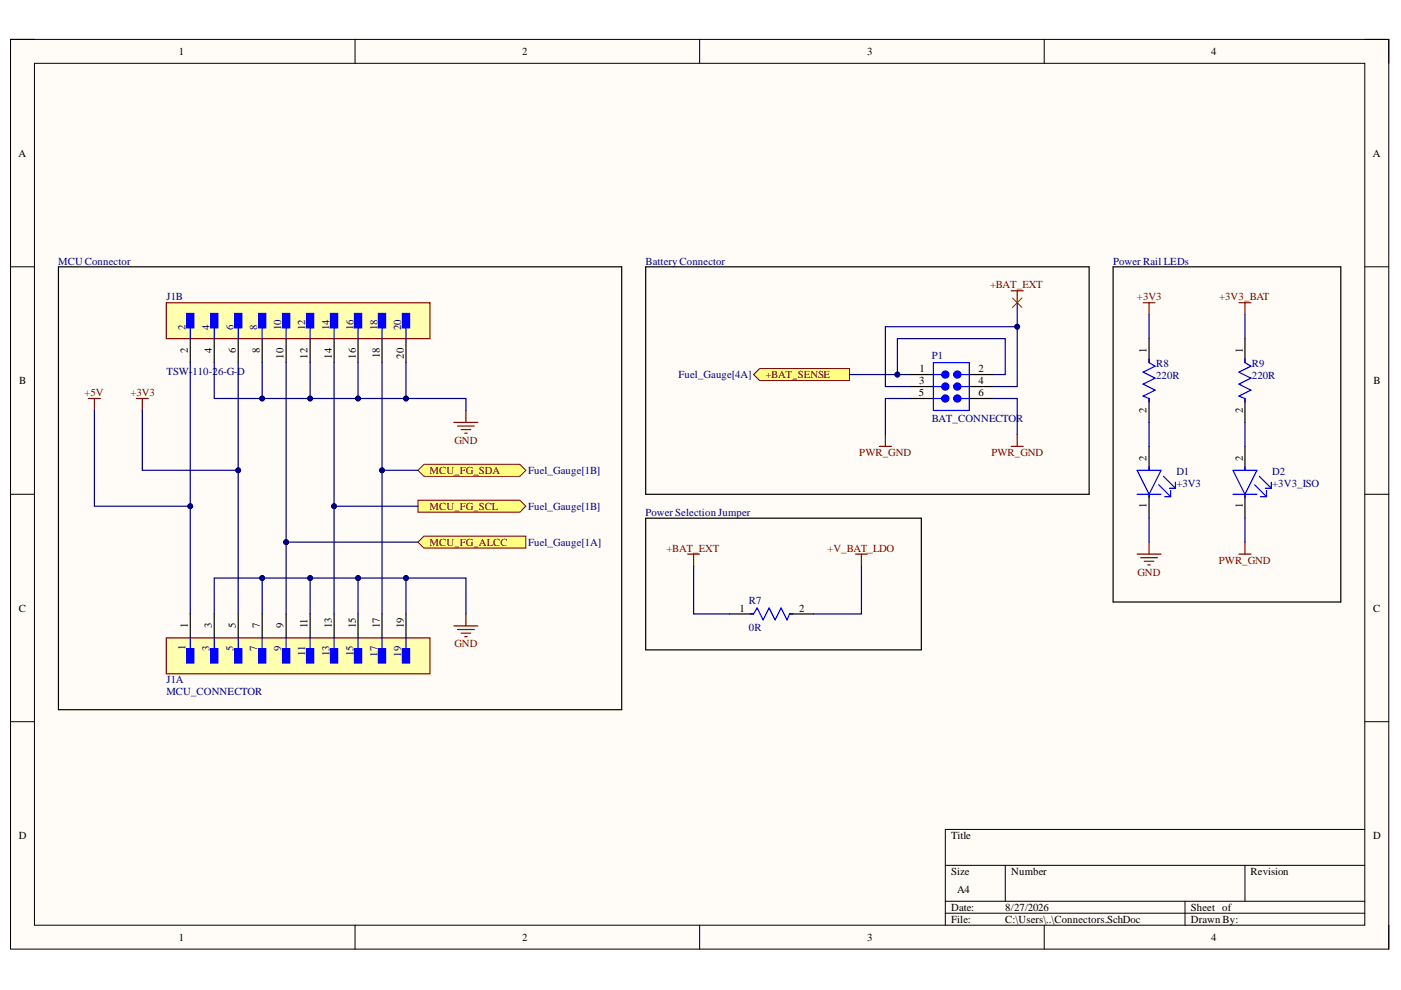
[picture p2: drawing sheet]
<svg xmlns="http://www.w3.org/2000/svg" width="297mm" height="210mm" viewBox="0 0 297 210" stroke-linecap="round" stroke-linejoin="round" font-family="sans-serif">
<defs><g id="words">
<g font-size="2.3">
<text x="37.9" y="11.7">1</text>
<text x="110.7" y="11.7">2</text>
<text x="183.9" y="11.7">3</text>
<text x="256.8" y="11.7">4</text>
<text x="3.9" y="33.3">A</text>
<text x="291" y="33.3">A</text>
<text x="39.8" y="74.9" transform="rotate(-90 39.8 74.9)">2</text>
<text x="44.9" y="74.9" transform="rotate(-90 44.9 74.9)">4</text>
<text x="50" y="74.9" transform="rotate(-90 50 74.9)">6</text>
<text x="55.1" y="74.9" transform="rotate(-90 55.1 74.9)">8</text>
<text x="60.1" y="76" transform="rotate(-90 60.1 76)">10</text>
<text x="65.2" y="76" transform="rotate(-90 65.2 76)">12</text>
<text x="70.4" y="76" transform="rotate(-90 70.4 76)">14</text>
<text x="75.4" y="76" transform="rotate(-90 75.4 76)">16</text>
<text x="80.5" y="76" transform="rotate(-90 80.5 76)">18</text>
<text x="85.6" y="76" transform="rotate(-90 85.6 76)">20</text>
<text x="243.1" y="74.9" transform="rotate(-90 243.1 74.9)">1</text>
<text x="263.5" y="74.9" transform="rotate(-90 263.5 74.9)">1</text>
<text x="4.1" y="81.4">B</text>
<text x="194.8" y="84">5</text>
<text x="194.9" y="81.4">3</text>
<text x="195" y="78.9">1</text>
<text x="207.5" y="81.4">4</text>
<text x="207.5" y="78.9">2</text>
<text x="207.5" y="84">6</text>
<text x="291.2" y="81.4">B</text>
<text x="243.1" y="87.6" transform="rotate(-90 243.1 87.6)">2</text>
<text x="263.5" y="87.6" transform="rotate(-90 263.5 87.6)">2</text>
<text x="243.1" y="97.7" transform="rotate(-90 243.1 97.7)">2</text>
<text x="263.5" y="97.7" transform="rotate(-90 263.5 97.7)">2</text>
<text x="243.1" y="107.7" transform="rotate(-90 243.1 107.7)">1</text>
<text x="263.5" y="107.7" transform="rotate(-90 263.5 107.7)">1</text>
<text x="4" y="129.7">C</text>
<text x="156.8" y="129.7">1</text>
<text x="169.4" y="129.7">2</text>
<text x="291.1" y="129.7">C</text>
<text x="39.8" y="133.2" transform="rotate(-90 39.8 133.2)">1</text>
<text x="44.9" y="133.2" transform="rotate(-90 44.9 133.2)">3</text>
<text x="50" y="133.2" transform="rotate(-90 50 133.2)">5</text>
<text x="55.1" y="133.2" transform="rotate(-90 55.1 133.2)">7</text>
<text x="60.1" y="133.2" transform="rotate(-90 60.1 133.2)">9</text>
<text x="65.2" y="133.2" transform="rotate(-90 65.2 133.2)">11</text>
<text x="70.4" y="133.2" transform="rotate(-90 70.4 133.2)">13</text>
<text x="75.4" y="133.2" transform="rotate(-90 75.4 133.2)">15</text>
<text x="80.5" y="133.2" transform="rotate(-90 80.5 133.2)">17</text>
<text x="85.6" y="133.2" transform="rotate(-90 85.6 133.2)">19</text>
<text x="4" y="177.9">D</text>
<text x="201.6" y="177.9">Title</text>
<text x="291.1" y="177.9">D</text>
<text x="201.6" y="185.5">Size</text>
<text x="214.4" y="185.5">Number</text>
<text x="265.2" y="185.5">Revision</text>
<text x="202.9" y="189.3">A4</text>
<text x="201.6" y="193.1">Date:</text>
<text x="201.6" y="195.7">File:</text>
<text x="213.1" y="193.1">8/27/2026</text>
<text x="213.1" y="195.7">C:\Users\..\Connectors.SchDoc</text>
<text x="252.5" y="193.1">Sheet of</text>
<text x="252.5" y="195.7">Drawn By:</text>
<text x="37.9" y="199.5">1</text>
<text x="110.7" y="199.5">2</text>
<text x="183.9" y="199.5">3</text>
<text x="256.8" y="199.5">4</text>
</g>
<g font-size="2.3" fill="#000080">
<text x="12.3" y="56.1">MCU Connector</text>
<text x="136.9" y="56.1">Battery Connector</text>
<text x="236" y="56.1">Power Rail LEDs</text>
<text x="35.3" y="63.7">J1B</text>
<text x="39.3" y="70" transform="rotate(-90 39.3 70)">2</text>
<text x="44.4" y="70" transform="rotate(-90 44.4 70)">4</text>
<text x="49.5" y="70" transform="rotate(-90 49.5 70)">6</text>
<text x="54.6" y="70" transform="rotate(-90 54.6 70)">8</text>
<text x="59.6" y="70" transform="rotate(-90 59.6 70)">10</text>
<text x="64.7" y="70" transform="rotate(-90 64.7 70)">12</text>
<text x="69.9" y="70" transform="rotate(-90 69.9 70)">14</text>
<text x="74.9" y="70" transform="rotate(-90 74.9 70)">16</text>
<text x="80" y="70" transform="rotate(-90 80 70)">18</text>
<text x="85.1" y="70" transform="rotate(-90 85.1 70)">20</text>
<text x="197.6" y="76.1">P1</text>
<text x="245.1" y="77.9">R8</text>
<text x="265.4" y="77.9">R9</text>
<text x="35.3" y="79.4">TSW-110-26-G-D</text>
<text x="143.9" y="80.2">Fuel_Gauge[4A]</text>
<text x="245.1" y="80.4">220R</text>
<text x="265.4" y="80.4">220R</text>
<text x="197.6" y="89.4">BAT_CONNECTOR</text>
<text x="112" y="100.5">Fuel_Gauge[1B]</text>
<text x="249.4" y="100.8">D1</text>
<text x="269.7" y="100.8">D2</text>
<text x="249.4" y="103.3">+3V3</text>
<text x="269.7" y="103.3">+3V3_ISO</text>
<text x="112" y="108.1">Fuel_Gauge[1B]</text>
<text x="136.9" y="109.4">Power Selection Jumper</text>
<text x="112" y="115.7">Fuel_Gauge[1A]</text>
<text x="158.8" y="128.2">R7</text>
<text x="39.3" y="137.9" transform="rotate(-90 39.3 137.9)">1</text>
<text x="44.4" y="138" transform="rotate(-90 44.4 138)">3</text>
<text x="158.8" y="133.7">0R</text>
<text x="49.5" y="138" transform="rotate(-90 49.5 138)">5</text>
<text x="54.6" y="138" transform="rotate(-90 54.6 138)">7</text>
<text x="59.6" y="138" transform="rotate(-90 59.6 138)">9</text>
<text x="64.7" y="139.1" transform="rotate(-90 64.7 139.1)">11</text>
<text x="69.9" y="139.1" transform="rotate(-90 69.9 139.1)">13</text>
<text x="74.9" y="139.1" transform="rotate(-90 74.9 139.1)">15</text>
<text x="80" y="139.2" transform="rotate(-90 80 139.2)">17</text>
<text x="85.1" y="139.2" transform="rotate(-90 85.1 139.2)">19</text>
<text x="35.3" y="144.9">J1A</text>
<text x="35.3" y="147.4">MCU_CONNECTOR</text>
</g>
<g font-size="2.3" fill="#800000">
<text x="209.9" y="61.2">+BAT_EXT</text>
<text x="241.1" y="63.7">+3V3</text>
<text x="258.5" y="63.7">+3V3_BAT</text>
<text x="17.9" y="84">+5V</text>
<text x="27.7" y="84">+3V3</text>
<text x="162.3" y="80.2">+BAT_SENSE</text>
<text x="96.3" y="94.2">GND</text>
<text x="91.1" y="100.5">MCU_FG_SDA</text>
<text x="182.2" y="96.7">PWR_GND</text>
<text x="210.2" y="96.7">PWR_GND</text>
<text x="91.1" y="108.1">MCU_FG_SCL</text>
<text x="91.1" y="115.7">MCU_FG_ALCC</text>
<text x="141.3" y="117">+BAT_EXT</text>
<text x="175.4" y="117">+V_BAT_LDO</text>
<text x="258.4" y="119.5">PWR_GND</text>
<text x="241.1" y="122.1">GND</text>
<text x="96.3" y="137.3">GND</text>
</g>
</g></defs>
<path d="M2.2 8.4h292.2v192.8h-292.2z" fill-rule="evenodd" fill="#fffcf8"/>
<path d="M2.2 8.4h292.2v192.8h-292.2z" fill="none" stroke="#000" stroke-width=".21"/>
<path d="M7.3 13.4h282.1v182.8h-282.1z" fill-rule="evenodd" fill="#fffcf8"/>
<g fill="none" stroke="#000" stroke-width=".21">
<path d="M2.2 8.3h5.1M7.3 13.4h282.1v182.8h-282.1zM75.3 8.3v5.1M148.3 8.3v5.1M221.4 8.4v5M289.4 8.4h5v5M2.2 56.6h5.1M289.4 56.6h5M2.2 104.8h5.1M289.4 104.8h5M2.2 153h5.1M289.4 153h5"/>
<path d="M289.4 175.9h-89v20.3M75.3 196.2v5M148.3 196.2v5M200.4 183.5h89M200.4 191.1h89M200.4 193.6h89M213.1 183.5v7.6M221.4 196.2v5M251.2 191.1v5.1M264 183.5v7.6M294.4 196.2v5"/>
</g>
<path d="M35.3 135.3h55.9v7.6h-55.9z" fill-rule="evenodd" fill="#ffffb0"/>
<path d="M35.3 135.3h55.9v7.6h-55.9z" fill="none" stroke="#800000" stroke-width=".25"/>
<path d="M39.6 137.5h1.5v3.1h-1.5z" fill-rule="evenodd" fill="#00f"/>
<path d="M39.6 137.5h1.5v3.1h-1.5zM40.3 135.3v3" fill="none" stroke="#00f" stroke-width=".25"/>
<path d="M44.7 137.5h1.5v3.1h-1.5z" fill-rule="evenodd" fill="#00f"/>
<path d="M44.7 137.5h1.5v3.1h-1.5zM45.4 135.3v3" fill="none" stroke="#00f" stroke-width=".25"/>
<path d="M49.7 137.5h1.6v3.1h-1.6z" fill-rule="evenodd" fill="#00f"/>
<path d="M49.7 137.5h1.6v3.1h-1.6zM50.5 135.3v3" fill="none" stroke="#00f" stroke-width=".25"/>
<path d="M54.8 137.5h1.5v3.1h-1.5z" fill-rule="evenodd" fill="#00f"/>
<path d="M54.8 137.5h1.5v3.1h-1.5zM55.6 135.3v3" fill="none" stroke="#00f" stroke-width=".25"/>
<path d="M59.9 137.5h1.5v3.1h-1.5z" fill-rule="evenodd" fill="#00f"/>
<path d="M59.9 137.5h1.5v3.1h-1.5zM60.7 135.3v3" fill="none" stroke="#00f" stroke-width=".25"/>
<path d="M65 137.5h1.5v3.1h-1.5z" fill-rule="evenodd" fill="#00f"/>
<path d="M65 137.5h1.5v3.1h-1.5zM65.8 135.3v3" fill="none" stroke="#00f" stroke-width=".25"/>
<path d="M70.1 137.5h1.5v3.1h-1.5z" fill-rule="evenodd" fill="#00f"/>
<path d="M70.1 137.5h1.5v3.1h-1.5zM70.8 135.3v3" fill="none" stroke="#00f" stroke-width=".25"/>
<path d="M75.2 137.5h1.5v3.1h-1.5z" fill-rule="evenodd" fill="#00f"/>
<path d="M75.2 137.5h1.5v3.1h-1.5zM75.9 135.3v3" fill="none" stroke="#00f" stroke-width=".25"/>
<path d="M80.2 137.5h1.6v3.1h-1.6z" fill-rule="evenodd" fill="#00f"/>
<path d="M80.2 137.5h1.6v3.1h-1.6zM81 135.3v3" fill="none" stroke="#00f" stroke-width=".25"/>
<path d="M85.3 137.5h1.5v3.1h-1.5z" fill-rule="evenodd" fill="#00f"/>
<path d="M85.3 137.5h1.5v3.1h-1.5zM86.1 135.3v3" fill="none" stroke="#00f" stroke-width=".25"/>
<path d="M40.3 130.2v5.1M45.4 130.2v5.1M50.5 130.2v5.1M55.6 130.2v5.1M60.7 130.2v5.1M65.8 130.2v5.1M70.8 130.2v5.1M75.9 130.2v5.1M81 130.2v5.1M86.1 130.2v5.1" fill="none" stroke="#000" stroke-width=".25"/>
<path d="M35.3 64.2h55.9v7.6h-55.9z" fill-rule="evenodd" fill="#ffffb0"/>
<path d="M35.3 64.2h55.9v7.6h-55.9z" fill="none" stroke="#800000" stroke-width=".25"/>
<path d="M39.6 66.5h1.5v3h-1.5z" fill-rule="evenodd" fill="#00f"/>
<path d="M39.6 66.5h1.5v3h-1.5zM40.3 68.8v3" fill="none" stroke="#00f" stroke-width=".25"/>
<path d="M44.7 66.5h1.5v3h-1.5z" fill-rule="evenodd" fill="#00f"/>
<path d="M44.7 66.5h1.5v3h-1.5zM45.4 68.8v3" fill="none" stroke="#00f" stroke-width=".25"/>
<path d="M49.7 66.5h1.6v3h-1.6z" fill-rule="evenodd" fill="#00f"/>
<path d="M49.7 66.5h1.6v3h-1.6zM50.5 68.8v3" fill="none" stroke="#00f" stroke-width=".25"/>
<path d="M54.8 66.5h1.5v3h-1.5z" fill-rule="evenodd" fill="#00f"/>
<path d="M54.8 66.5h1.5v3h-1.5zM55.6 68.8v3" fill="none" stroke="#00f" stroke-width=".25"/>
<path d="M59.9 66.5h1.5v3h-1.5z" fill-rule="evenodd" fill="#00f"/>
<path d="M59.9 66.5h1.5v3h-1.5zM60.7 68.8v3" fill="none" stroke="#00f" stroke-width=".25"/>
<path d="M65 66.5h1.5v3h-1.5z" fill-rule="evenodd" fill="#00f"/>
<path d="M65 66.5h1.5v3h-1.5zM65.8 68.8v3" fill="none" stroke="#00f" stroke-width=".25"/>
<path d="M70.1 66.5h1.5v3h-1.5z" fill-rule="evenodd" fill="#00f"/>
<path d="M70.1 66.5h1.5v3h-1.5zM70.8 68.8v3" fill="none" stroke="#00f" stroke-width=".25"/>
<path d="M75.2 66.5h1.5v3h-1.5z" fill-rule="evenodd" fill="#00f"/>
<path d="M75.2 66.5h1.5v3h-1.5zM75.9 68.8v3" fill="none" stroke="#00f" stroke-width=".25"/>
<path d="M80.2 66.5h1.6v3h-1.6z" fill-rule="evenodd" fill="#00f"/>
<path d="M80.2 66.5h1.6v3h-1.6zM81 68.8v3" fill="none" stroke="#00f" stroke-width=".25"/>
<path d="M85.3 66.5h1.5v3h-1.5z" fill-rule="evenodd" fill="#00f"/>
<path d="M85.3 66.5h1.5v3h-1.5zM86.1 68.8v3M197.9 76.9h7.6v10.1h-7.6zM197.9 82h1.8" fill="none" stroke="#00f" stroke-width=".25"/>
<g fill="none" stroke="#000" stroke-width=".25">
<path d="M40.3 71.8v5.1M45.4 71.8v5.1M50.5 71.8v5.1M55.6 71.8v5.1M60.7 71.8v5.1M65.8 71.8v5.1M70.8 71.8v5.1M75.9 71.8v5.1M81 71.8v5.1M86.1 71.8v5.1M192.8 79.4h5.1M205.5 79.4h5.1"/>
<path d="M192.8 82h5.1M192.8 84.5h5.1M205.5 82h5.1M205.5 84.5h5.1"/>
</g>
<circle cx="200.4" cy="82" r=".76" fill="#00f"/>
<g fill="none" stroke="#00f" stroke-width=".25">
<path d="M197.9 79.4h1.8"/>
<circle cx="200.4" cy="82" r=".76"/>
</g>
<circle cx="200.4" cy="79.4" r=".76" fill="#00f"/>
<g fill="none" stroke="#00f" stroke-width=".25">
<path d="M197.9 84.5h1.8"/>
<circle cx="200.4" cy="79.4" r=".76"/>
</g>
<circle cx="200.4" cy="84.5" r=".76" fill="#00f"/>
<g fill="none" stroke="#00f" stroke-width=".25">
<path d="M203.7 82h1.8"/>
<circle cx="200.4" cy="84.5" r=".76"/>
</g>
<circle cx="203" cy="82" r=".76" fill="#00f"/>
<g fill="none" stroke="#00f" stroke-width=".25">
<path d="M203.7 79.4h1.8"/>
<circle cx="203" cy="82" r=".76"/>
</g>
<circle cx="203" cy="79.4" r=".76" fill="#00f"/>
<g fill="none" stroke="#00f" stroke-width=".25">
<path d="M203.7 84.5h1.8"/>
<circle cx="203" cy="79.4" r=".76"/>
</g>
<circle cx="203" cy="84.5" r=".76" fill="#00f"/>
<circle cx="203" cy="84.5" r=".76" fill="none" stroke="#00f" stroke-width=".25"/>
<path d="M159.8 79.4l1.2-1.3h19.1v2.6h-19.1z" fill-rule="evenodd" fill="#ffff80"/>
<path d="M159.8 79.4l1.2-1.3h19.1v2.6h-19.1z" fill="none" stroke="#800000" stroke-width=".21"/>
<g fill="none" stroke="#800000" stroke-width=".25">
<path d="M214.4 61.7h2.5M215.7 61.7v2.5M18.7 84.5h2.6M20 84.5v2.5M28.9 84.5h2.5M30.2 84.5v2.5M96.2 89.6h5.1M97 90.3h3.6M97.8 91.1h2M98.5 91.8h.5M98.8 87v2.6M186.4 94.6h2.6"/>
<path d="M187.7 92.1v2.5M214.4 94.6h2.5M215.7 92.1v2.5M96.2 132.7h5.1M97 133.5h3.6M97.8 134.2h2M98.5 135h.5M98.8 130.2v2.5"/>
</g>
<path d="M88.6 99.7l1.3-1.3h20.3l1.3 1.3-1.3 1.3h-20.3z" fill-rule="evenodd" fill="#ffff80"/>
<path d="M88.6 99.7l1.3-1.3h20.3l1.3 1.3-1.3 1.3h-20.3z" fill="none" stroke="#800000" stroke-width=".21"/>
<path d="M88.6 106.1h21.6l1.3 1.2-1.3 1.3h-21.6z" fill-rule="evenodd" fill="#ffff80"/>
<path d="M88.6 106.1h21.6l1.3 1.2-1.3 1.3h-21.6z" fill="none" stroke="#800000" stroke-width=".21"/>
<path d="M88.6 114.9l1.3-1.2h21.6v2.5h-21.6z" fill-rule="evenodd" fill="#ffff80"/>
<path d="M88.6 114.9l1.3-1.2h21.6v2.5h-21.6z" fill="none" stroke="#800000" stroke-width=".21"/>
<path d="M214.7 63.2l2 2M216.7 63.2l-2 2" fill="none" stroke="#f00" stroke-width=".21"/>
<g fill="none" stroke="#000" stroke-width=".25">
<path d="M12.4 56.6h119.4v93.9h-119.4zM136.9 56.6h94v48.2h-94zM236 56.6h48.3v71h-48.3zM243.6 71.8v5.1M264 71.8v5.1M243.6 84.5v5.1M243.6 94.6v5.1M264 84.5v5.1M264 94.6v5.1M136.9 109.9h58.4v27.9h-58.4zM243.6 104.8v5.1M264 104.8v5.1"/>
<path d="M154.7 130.2h5.1M167.4 130.2h5.1"/>
</g>
<g fill="none" stroke="#00f" stroke-width=".25">
<path d="M243.6 76.1v.8l1.3 .7-2.5 1.3 2.5 1.3-2.5 1.2 2.5 1.3-2.5 1.3 1.2 .5v.8M264 76.1v.8l1.2 .7-2.5 1.3 2.5 1.3-2.5 1.2 2.5 1.3-2.5 1.3 1.3 .5v.8M241.1 99.7h5.1l-2.6 5.1zM243.6 99v.7M261.4 99.7h5.1l-2.5 5.1zM264 99v.7M241.1 104.8h5.1M243.6 104.8v.8M245.7 102.8l2.5 2.5M246.7 101l2.5 2.5M246.9 105.3h1.3M247.9 103.5h1.3"/>
<path d="M248.2 104v1.3M249.2 102.3v1.2M261.4 104.8h5.1M264 104.8v.8M266 102.8l2.5 2.5M267 101l2.5 2.5M267.3 105.3h1.2M268.3 103.5h1.2M268.5 104v1.3M269.5 102.3v1.2M159 130.2h.8l.7-1.3 1.3 2.5 1.3-2.5 1.2 2.5 1.3-2.5 1.3 2.5 .5-1.2h.8"/>
</g>
<g fill="none" stroke="#800000" stroke-width=".25">
<path d="M242.4 64.2h2.5M243.6 64.2v2.5M262.7 64.2h2.5M264 64.2v2.5M145.8 117.5h2.5M147.1 117.5v2.5M181.4 117.5h2.5M182.6 117.5v2.5M241.1 117.5h5.1M241.8 118.2h3.6M242.6 119h2M243.4 119.8h.5"/>
<path d="M243.6 114.9v2.6M262.7 117.5h2.5M264 114.9v2.6"/>
</g>
<path d="M180.1 79.4h12.7" fill="none" stroke="#000080" stroke-width=".25"/>
<circle cx="190.3" cy="79.4" r=".51" fill="#000080"/>
<circle cx="190.3" cy="79.4" r=".51" fill="none" stroke="#000080" stroke-width=".21"/>
<path d="M215.7 64.2v17.8h-5.1" fill="none" stroke="#000080" stroke-width=".25"/>
<circle cx="215.7" cy="69.3" r=".51" fill="#000080"/>
<circle cx="215.7" cy="69.3" r=".51" fill="none" stroke="#000080" stroke-width=".21"/>
<path d="M215.7 69.3h-28v12.7h5.1" fill="none" stroke="#000080" stroke-width=".25"/>
<circle cx="215.7" cy="69.3" r=".51" fill="#000080"/>
<circle cx="215.7" cy="69.3" r=".51" fill="none" stroke="#000080" stroke-width=".21"/>
<path d="M190.3 79.4v-7.6h22.8v7.6h-2.5" fill="none" stroke="#000080" stroke-width=".25"/>
<circle cx="190.3" cy="79.4" r=".51" fill="#000080"/>
<circle cx="190.3" cy="79.4" r=".51" fill="none" stroke="#000080" stroke-width=".21"/>
<path d="M30.2 87v12.7h20.3M192.8 84.5h-5.1v7.6M210.6 84.5h5.1v7.6" fill="none" stroke="#000080" stroke-width=".25"/>
<circle cx="50.5" cy="99.7" r=".51" fill="#000080"/>
<circle cx="50.5" cy="99.7" r=".51" fill="none" stroke="#000080" stroke-width=".21"/>
<path d="M55.6 122.6v7.6" fill="none" stroke="#000080" stroke-width=".25"/>
<circle cx="55.6" cy="122.6" r=".51" fill="#000080"/>
<circle cx="55.6" cy="122.6" r=".51" fill="none" stroke="#000080" stroke-width=".21"/>
<path d="M65.8 122.6v7.6" fill="none" stroke="#000080" stroke-width=".25"/>
<circle cx="65.8" cy="122.6" r=".51" fill="#000080"/>
<circle cx="65.8" cy="122.6" r=".51" fill="none" stroke="#000080" stroke-width=".21"/>
<path d="M75.9 122.6v7.6" fill="none" stroke="#000080" stroke-width=".25"/>
<circle cx="75.9" cy="122.6" r=".51" fill="#000080"/>
<circle cx="75.9" cy="122.6" r=".51" fill="none" stroke="#000080" stroke-width=".21"/>
<path d="M86.1 122.6v7.6" fill="none" stroke="#000080" stroke-width=".25"/>
<circle cx="86.1" cy="122.6" r=".51" fill="#000080"/>
<circle cx="86.1" cy="122.6" r=".51" fill="none" stroke="#000080" stroke-width=".21"/>
<path d="M55.6 76.9v7.6" fill="none" stroke="#000080" stroke-width=".25"/>
<circle cx="55.6" cy="84.5" r=".51" fill="#000080"/>
<circle cx="55.6" cy="84.5" r=".51" fill="none" stroke="#000080" stroke-width=".21"/>
<path d="M65.8 76.9v7.6" fill="none" stroke="#000080" stroke-width=".25"/>
<circle cx="65.8" cy="84.5" r=".51" fill="#000080"/>
<circle cx="65.8" cy="84.5" r=".51" fill="none" stroke="#000080" stroke-width=".21"/>
<path d="M75.9 76.9v7.6" fill="none" stroke="#000080" stroke-width=".25"/>
<circle cx="75.9" cy="84.5" r=".51" fill="#000080"/>
<circle cx="75.9" cy="84.5" r=".51" fill="none" stroke="#000080" stroke-width=".21"/>
<path d="M86.1 76.9v7.6" fill="none" stroke="#000080" stroke-width=".25"/>
<circle cx="86.1" cy="84.5" r=".51" fill="#000080"/>
<circle cx="86.1" cy="84.5" r=".51" fill="none" stroke="#000080" stroke-width=".21"/>
<path d="M40.3 76.9v53.3" fill="none" stroke="#000080" stroke-width=".25"/>
<circle cx="40.3" cy="107.3" r=".51" fill="#000080"/>
<circle cx="40.3" cy="107.3" r=".51" fill="none" stroke="#000080" stroke-width=".21"/>
<path d="M50.5 76.9v53.3" fill="none" stroke="#000080" stroke-width=".25"/>
<circle cx="50.5" cy="99.7" r=".51" fill="#000080"/>
<circle cx="50.5" cy="99.7" r=".51" fill="none" stroke="#000080" stroke-width=".21"/>
<path d="M60.7 76.9v53.3" fill="none" stroke="#000080" stroke-width=".25"/>
<circle cx="60.7" cy="114.9" r=".51" fill="#000080"/>
<circle cx="60.7" cy="114.9" r=".51" fill="none" stroke="#000080" stroke-width=".21"/>
<path d="M81 76.9v53.3" fill="none" stroke="#000080" stroke-width=".25"/>
<circle cx="81" cy="99.7" r=".51" fill="#000080"/>
<circle cx="81" cy="99.7" r=".51" fill="none" stroke="#000080" stroke-width=".21"/>
<path d="M70.8 76.9v53.3" fill="none" stroke="#000080" stroke-width=".25"/>
<circle cx="70.8" cy="107.3" r=".51" fill="#000080"/>
<circle cx="70.8" cy="107.3" r=".51" fill="none" stroke="#000080" stroke-width=".21"/>
<path d="M20 87v20.3h20.3" fill="none" stroke="#000080" stroke-width=".25"/>
<circle cx="40.3" cy="107.3" r=".51" fill="#000080"/>
<circle cx="40.3" cy="107.3" r=".51" fill="none" stroke="#000080" stroke-width=".21"/>
<path d="M45.4 130.2v-7.6h53.4v7.6" fill="none" stroke="#000080" stroke-width=".25"/>
<circle cx="55.6" cy="122.6" r=".51" fill="#000080"/>
<circle cx="55.6" cy="122.6" r=".51" fill="none" stroke="#000080" stroke-width=".21"/>
<circle cx="65.8" cy="122.6" r=".51" fill="#000080"/>
<circle cx="65.8" cy="122.6" r=".51" fill="none" stroke="#000080" stroke-width=".21"/>
<circle cx="75.9" cy="122.6" r=".51" fill="#000080"/>
<circle cx="75.9" cy="122.6" r=".51" fill="none" stroke="#000080" stroke-width=".21"/>
<circle cx="86.1" cy="122.6" r=".51" fill="#000080"/>
<circle cx="86.1" cy="122.6" r=".51" fill="none" stroke="#000080" stroke-width=".21"/>
<path d="M60.7 114.9h27.9" fill="none" stroke="#000080" stroke-width=".25"/>
<circle cx="60.7" cy="114.9" r=".51" fill="#000080"/>
<circle cx="60.7" cy="114.9" r=".51" fill="none" stroke="#000080" stroke-width=".21"/>
<path d="M70.8 107.3h17.8" fill="none" stroke="#000080" stroke-width=".25"/>
<circle cx="70.8" cy="107.3" r=".51" fill="#000080"/>
<circle cx="70.8" cy="107.3" r=".51" fill="none" stroke="#000080" stroke-width=".21"/>
<path d="M81 99.7h7.6" fill="none" stroke="#000080" stroke-width=".25"/>
<circle cx="81" cy="99.7" r=".51" fill="#000080"/>
<circle cx="81" cy="99.7" r=".51" fill="none" stroke="#000080" stroke-width=".21"/>
<path d="M45.4 76.9v7.6h53.4v2.5" fill="none" stroke="#000080" stroke-width=".25"/>
<circle cx="86.1" cy="84.5" r=".51" fill="#000080"/>
<circle cx="86.1" cy="84.5" r=".51" fill="none" stroke="#000080" stroke-width=".21"/>
<circle cx="75.9" cy="84.5" r=".51" fill="#000080"/>
<circle cx="75.9" cy="84.5" r=".51" fill="none" stroke="#000080" stroke-width=".21"/>
<circle cx="65.8" cy="84.5" r=".51" fill="#000080"/>
<circle cx="65.8" cy="84.5" r=".51" fill="none" stroke="#000080" stroke-width=".21"/>
<circle cx="55.6" cy="84.5" r=".51" fill="#000080"/>
<circle cx="55.6" cy="84.5" r=".51" fill="none" stroke="#000080" stroke-width=".21"/>
<path d="M243.6 66.7v5.1M264 66.7v5.1M243.6 89.6v5M264 89.6v5M243.6 109.9v5M264 109.9v5M147.1 120v10.2h7.6M182.6 120v10.2h-10.1" fill="none" stroke="#000080" stroke-width=".25"/>
<use href="#words"/>
</svg>
